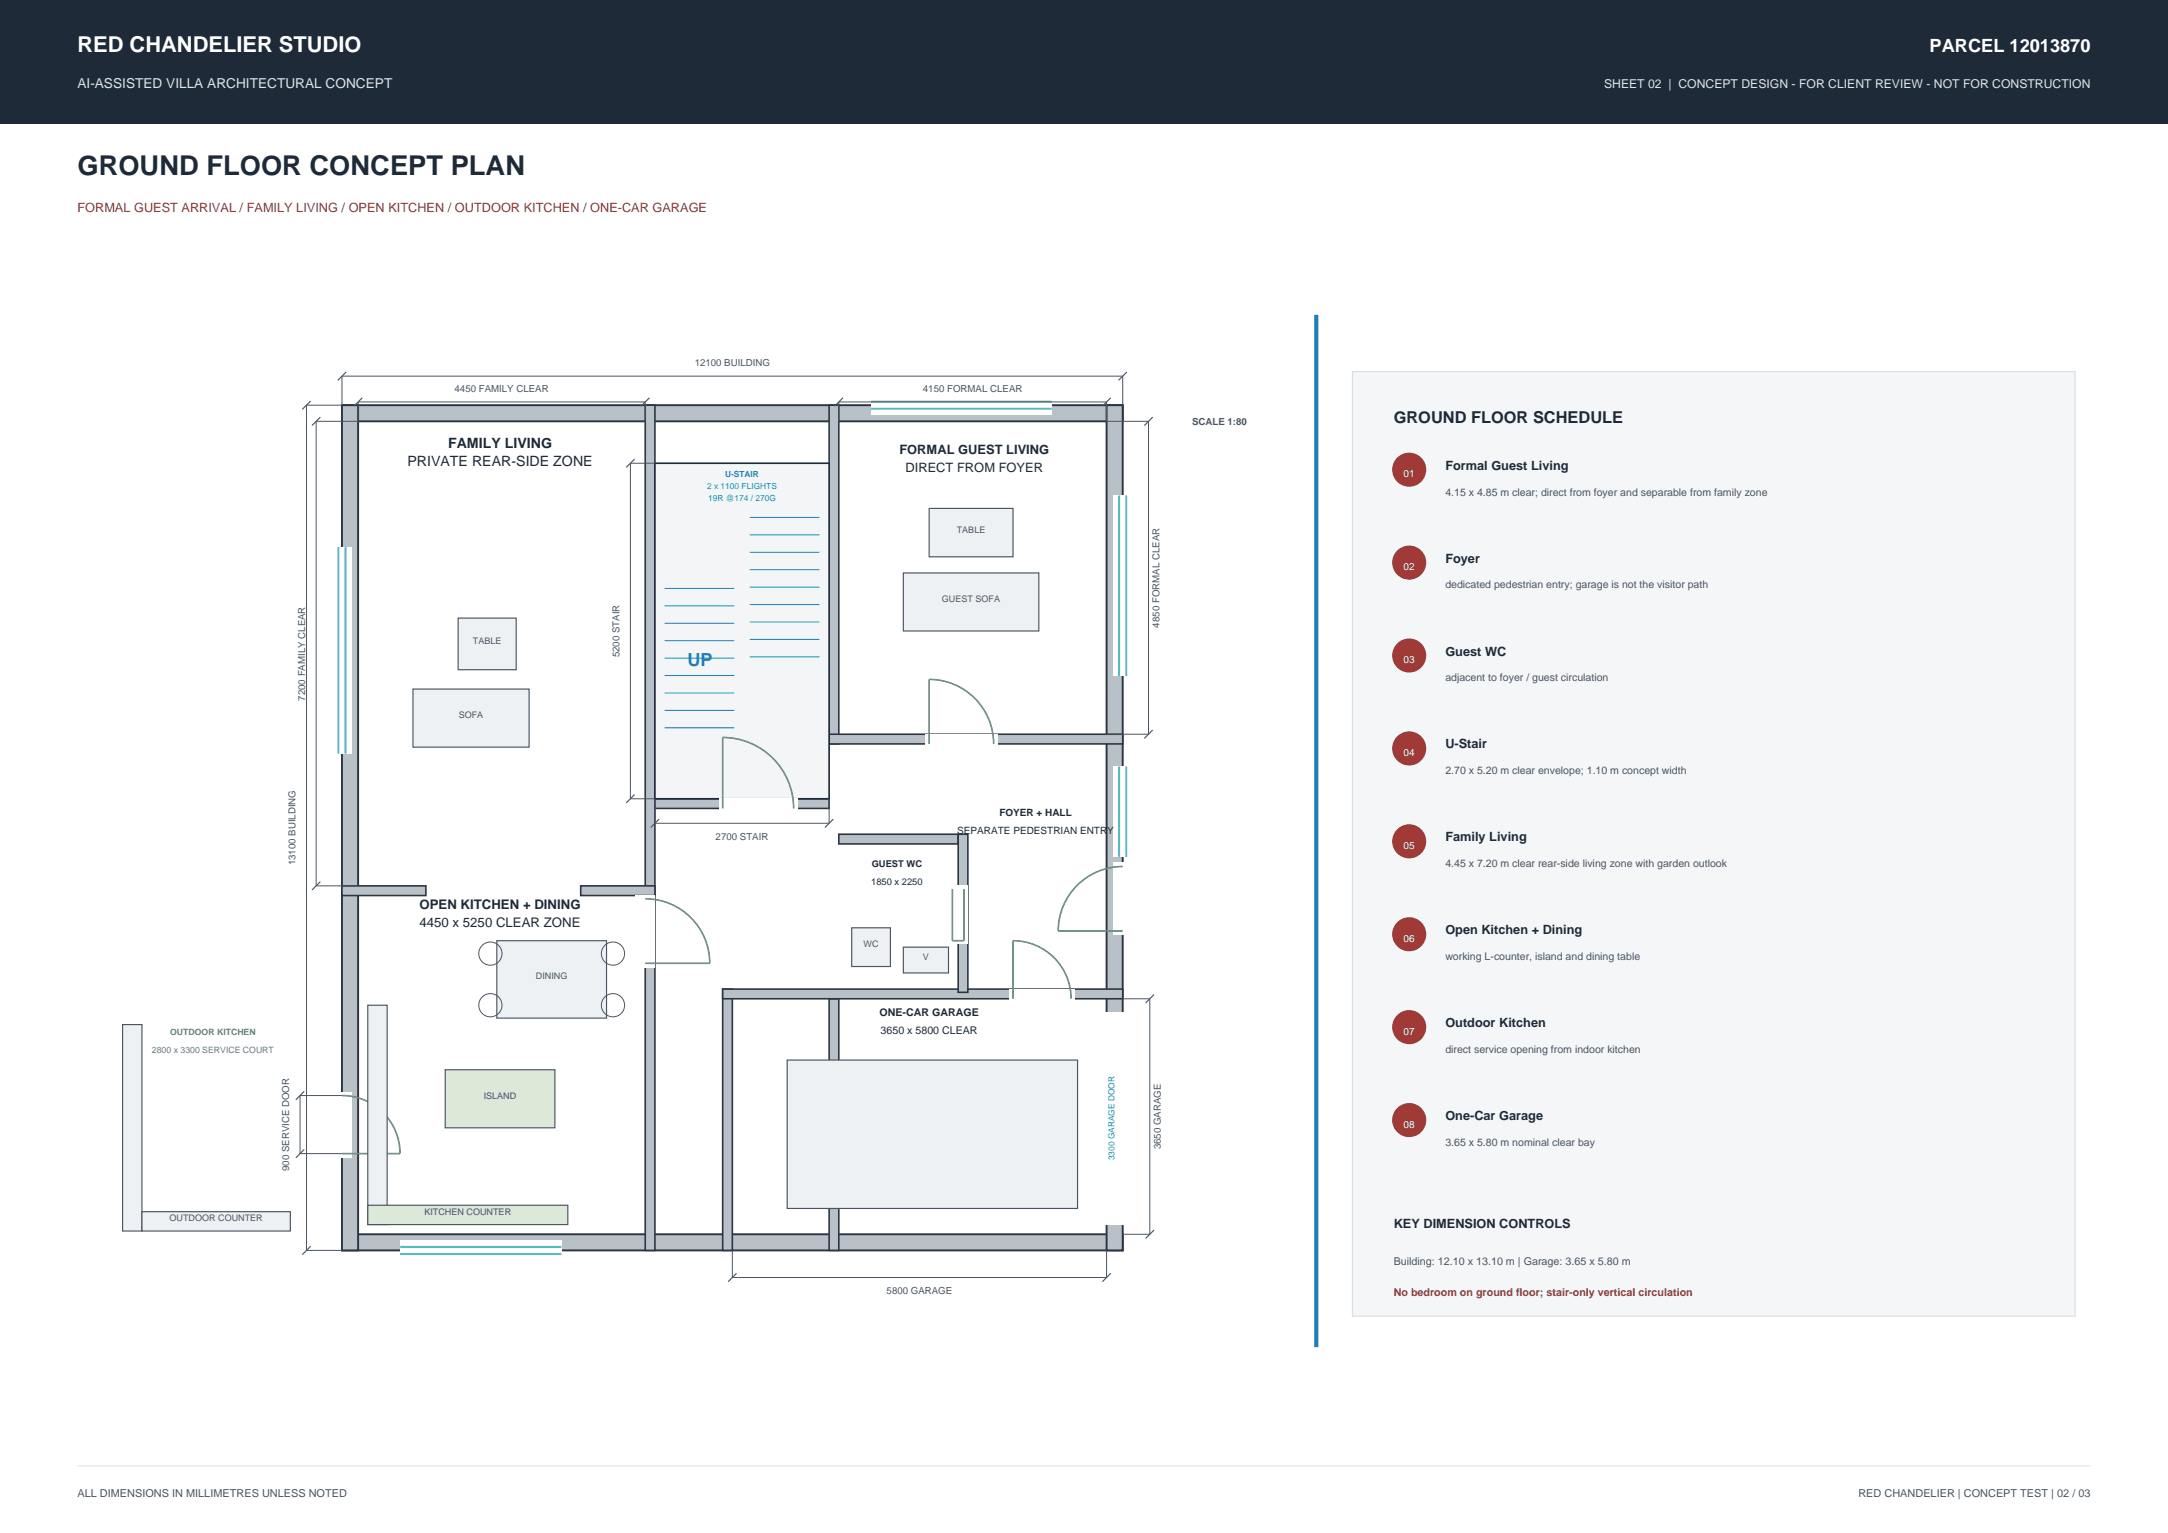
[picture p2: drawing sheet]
<svg xmlns="http://www.w3.org/2000/svg" width="420mm" height="297mm" viewBox="0 0 420 297" stroke-linecap="round" stroke-linejoin="round" font-family="sans-serif">
<defs><g id="words">
<text font-size="5.3" fill="#1e2a38" x="15" y="34">GROUND FLOOR CONCEPT PLAN</text>
<text font-size="4.2" fill="#fff" x="15" y="10">RED CHANDELIER STUDIO</text>
<text font-size="3.5" fill="#fff" x="373.8" y="10">PARCEL 12013870</text>
<text font-size="3.5" fill="#227dba" x="133.2" y="129.1">UP</text>
<text font-size="3.2" fill="#1e2a38" x="270" y="82">GROUND FLOOR SCHEDULE</text>
<g font-size="2.8" fill="#1e2a38">
<text x="86.8" y="86.7">FAMILY LIVING</text>
<text x="78.9" y="90.3">PRIVATE REAR-SIDE ZONE</text>
</g>
<text font-size="2.6" fill="#dce3ea" x="15" y="17">AI-ASSISTED VILLA ARCHITECTURAL CONCEPT</text>
<g font-size="2.6" fill="#1e2a38">
<text x="81.2" y="176.1">OPEN KITCHEN + DINING</text>
<text x="81.3" y="179.6">4450 x 5250 CLEAR ZONE</text>
</g>
<text font-size="2.5" fill="#a03a36" x="15" y="41">FORMAL GUEST ARRIVAL / FAMILY LIVING / OPEN KITCHEN / OUTDOOR KITCHEN / ONE-CAR GARAGE</text>
<g font-size="2.5" fill="#1e2a38">
<text x="174.2" y="88">FORMAL GUEST LIVING</text>
<text x="175.4" y="91.5">DIRECT FROM FOYER</text>
<text x="280" y="91">Formal Guest Living</text>
<text x="280" y="109">Foyer</text>
<text x="280" y="127">Guest WC</text>
<text x="280" y="145">U-Stair</text>
<text x="280" y="163">Family Living</text>
<text x="280" y="181">Open Kitchen + Dining</text>
<text x="280" y="199">Outdoor Kitchen</text>
<text x="280" y="217">One-Car Garage</text>
<text x="270" y="238">KEY DIMENSION CONTROLS</text>
</g>
<text font-size="2.4" fill="#dce3ea" x="310.7" y="17">SHEET 02 | CONCEPT DESIGN - FOR CLIENT REVIEW - NOT FOR CONSTRUCTION</text>
<g font-size="2.1" fill="#1e2a38">
<text x="170.4" y="196.8">ONE-CAR GARAGE</text>
<text x="170.6" y="200.2">3650 x 5800 CLEAR</text>
</g>
<g font-size="2.1" fill="#4a5563">
<text x="270" y="245">Building: 12.10 x 13.10 m | Garage: 3.65 x 5.80 m</text>
<text x="15" y="290">ALL DIMENSIONS IN MILLIMETRES UNLESS NOTED</text>
<text x="360" y="290">RED CHANDELIER | CONCEPT TEST | 02 / 03</text>
</g>
<text font-size="2.1" fill="#a03a36" x="270" y="251">No bedroom on ground floor; stair-only vertical circulation</text>
<g font-size="2" fill="#4a5563">
<text x="280" y="96">4.15 x 4.85 m clear; direct from foyer and separable from family zone</text>
<text x="280" y="114">dedicated pedestrian entry; garage is not the visitor path</text>
<text x="280" y="132">adjacent to foyer / guest circulation</text>
<text x="280" y="150">2.70 x 5.20 m clear envelope; 1.10 m concept width</text>
<text x="280" y="168">4.45 x 7.20 m clear rear-side living zone with garden outlook</text>
<text x="280" y="186">working L-counter, island and dining table</text>
<text x="280" y="204">direct service opening from indoor kitchen</text>
<text x="280" y="222">3.65 x 5.80 m nominal clear bay</text>
</g>
<g font-size="1.9" fill="#4a5563">
<text x="134.6" y="71">12100 BUILDING</text>
<text x="88.1" y="76">4450 FAMILY CLEAR</text>
<text x="178.8" y="76">4150 FORMAL CLEAR</text>
<text x="230.9" y="82.2">SCALE 1:80</text>
<text x="224.6" y="121.6" transform="rotate(-90 224.6 121.6)">4850 FORMAL CLEAR</text>
<text x="120" y="127.4" transform="rotate(-90 120 127.4)">5200 STAIR</text>
<text x="59.1" y="135.7" transform="rotate(-90 59.1 135.7)">7200 FAMILY CLEAR</text>
<text x="57.3" y="167.7" transform="rotate(-90 57.3 167.7)">13100 BUILDING</text>
<text x="138.6" y="162.7">2700 STAIR</text>
<text x="56" y="226.9" transform="rotate(-90 56 226.9)">900 SERVICE DOOR</text>
<text x="224.9" y="222.7" transform="rotate(-90 224.9 222.7)">3650 GARAGE</text>
<text x="171.8" y="250.7">5800 GARAGE</text>
</g>
<g font-size="1.9" fill="#fff">
<text x="271.9" y="92.5">01</text>
<text x="271.9" y="110.5">02</text>
<text x="271.9" y="128.5">03</text>
<text x="271.9" y="146.5">04</text>
<text x="271.9" y="164.5">05</text>
<text x="271.9" y="182.5">06</text>
<text x="271.9" y="200.5">07</text>
<text x="271.9" y="218.5">08</text>
</g>
<g font-size="1.9" fill="#1e2a38">
<text x="185.4" y="161.5">SEPARATE PEDESTRIAN ENTRY</text>
<text x="193.6" y="158">FOYER + HALL</text>
</g>
<g font-size="1.8" fill="#4a5563">
<text x="185.4" y="103.2">TABLE</text>
<text x="182.5" y="116.6">GUEST SOFA</text>
<text x="91.6" y="124.8">TABLE</text>
<text x="88.9" y="139.1">SOFA</text>
<text x="167.3" y="183.5">WC</text>
<text x="178.8" y="186">V</text>
<text x="103.8" y="189.8">DINING</text>
<text x="93.7" y="212.9">ISLAND</text>
<text x="32.8" y="236.6">OUTDOOR COUNTER</text>
<text x="82.2" y="235.4">KITCHEN COUNTER</text>
</g>
<g font-size="1.8" fill="#1e2a38">
<text x="168.9" y="168">GUEST WC</text>
<text x="168.8" y="171.5">1850 x 2250</text>
</g>
<g font-size="1.7" fill="#62966b">
<text x="33" y="200.5">OUTDOOR KITCHEN</text>
<text x="29.4" y="204">2800 x 3300 SERVICE COURT</text>
</g>
<g font-size="1.6" fill="#227dba">
<text x="137" y="94.7">2 x 1100 FLIGHTS</text>
<text x="140.5" y="92.4">U-STAIR</text>
<text x="137.2" y="97.1">19R @174 / 270G</text>
<text x="215.9" y="224.8" transform="rotate(-90 215.9 224.8)">3300 GARAGE DOOR</text>
</g>
</g></defs>
<path d="M0 0h420v24h-420z" fill-rule="evenodd" fill="#1e2a38"/>
<path d="M255 61v200" fill="none" stroke="#227dba" stroke-width=".81" stroke-linecap="butt"/>
<g fill="#b9c1c8" stroke="#2d3540" stroke-width=".37">
<path d="M66.3 239.1h151.2v3.1h-151.2z" fill-rule="evenodd"/>
<path d="M66.3 78.5h151.2v3.1h-151.2z" fill-rule="evenodd"/>
<path d="M66.3 78.5h3.1v163.7h-3.1z" fill-rule="evenodd"/>
<path d="M214.4 78.5h3.1v163.7h-3.1z" fill-rule="evenodd"/>
</g>
<g fill="#b9c1c8" stroke="#2d3540" stroke-width=".31">
<path d="M125 78.5h1.9v163.7h-1.9z" fill-rule="evenodd"/>
<path d="M160.6 193.5h1.9v48.7h-1.9z" fill-rule="evenodd"/>
<path d="M160.6 78.5h1.9v65.6h-1.9z" fill-rule="evenodd"/>
<path d="M66.3 171.6h16.2v1.9h-16.2z" fill-rule="evenodd"/>
<path d="M112.5 171.6h14.4v1.9h-14.4z" fill-rule="evenodd"/>
<path d="M126.9 154.7h13.1v1.9h-13.1z" fill-rule="evenodd"/>
<path d="M153.8 154.7h6.8v1.9h-6.8z" fill-rule="evenodd"/>
<path d="M140 191.6h1.9v50.6h-1.9z" fill-rule="evenodd"/>
<path d="M140 191.6h77.5v1.9h-77.5z" fill-rule="evenodd"/>
<path d="M162.5 161.6h23.1v1.9h-23.1z" fill-rule="evenodd"/>
<path d="M185.6 161.6h1.9v30.7h-1.9z" fill-rule="evenodd"/>
<path d="M160.6 142.2h56.9v1.9h-56.9z" fill-rule="evenodd"/>
</g>
<path d="M126.9 89.8h33.7v65h-33.7z" fill-rule="evenodd" fill="#f3f5f6" stroke="#1e2a38" stroke-width=".31"/>
<g fill="none" stroke="#227dba" stroke-width=".19">
<path d="M128.7 117.4h13.5M128.7 114h13.5M145.3 100.3h13.4M145.3 103.6h13.4M145.3 107h13.4M145.3 110.4h13.4M145.3 113.8h13.4M145.3 117.1h13.4M128.7 137.6h13.5M128.7 134.2h13.5M128.7 130.9h13.5M128.7 127.5h13.5"/>
<path d="M128.7 124.1h13.5M128.7 120.8h13.5M145.3 120.5h13.4M145.3 123.9h13.4M145.3 127.3h13.4M128.7 141h13.5"/>
</g>
<path d="M215.6 167.1h3.8v14h-3.8z" fill-rule="evenodd" fill="#fff"/>
<path d="M217.5 167.9a12.5 12.5 0 0 0-12.5 12.5h12.5" fill="none" stroke="#62966b" stroke-width=".31"/>
<path d="M123.1 173.4h3.8v14h-3.8z" fill-rule="evenodd" fill="#fff"/>
<path d="M125 174.1a12.5 12.5 0 0 1 12.5 12.5h-12.5" fill="none" stroke="#62966b" stroke-width=".31"/>
<path d="M64.4 211.5h3.7v12.7h-3.7z" fill-rule="evenodd" fill="#fff"/>
<path d="M66.3 212.3a11.2 11.2 0 0 1 11.2 11.2h-11.2" fill="none" stroke="#62966b" stroke-width=".31"/>
<path d="M183.7 171.6h3.8v11.3h-3.8z" fill-rule="evenodd" fill="#fff"/>
<path d="M184.5 172.3v9.9h2.3v-9.9" fill="none" stroke="#62966b" stroke-width=".31"/>
<path d="M139.2 154.8h15.3v3.7h-15.3z" fill-rule="evenodd" fill="#fff"/>
<path d="M140 156.6v-13.7a13.7 13.7 0 0 1 13.8 13.7" fill="none" stroke="#62966b" stroke-width=".31"/>
<path d="M195.5 191.6h12.7v3.8h-12.7z" fill-rule="evenodd" fill="#fff"/>
<path d="M196.2 193.5v-11.3a11.3 11.3 0 0 1 11.3 11.3" fill="none" stroke="#62966b" stroke-width=".31"/>
<path d="M179.2 142.3h14v3.7h-14z" fill-rule="evenodd" fill="#fff"/>
<path d="M180 144.1v-12.5a12.5 12.5 0 0 1 12.5 12.5" fill="none" stroke="#62966b" stroke-width=".31"/>
<g fill="#fff">
<path d="M214 196h3.9v41.2h-3.9z" fill-rule="evenodd"/>
<path d="M215.6 96h3.8v35h-3.8z" fill-rule="evenodd"/>
</g>
<path d="M216.8 96v35M218.2 96v35" fill="none" stroke="#4fb9c6" stroke-width=".37"/>
<path d="M215.6 148.5h3.8v17.5h-3.8z" fill-rule="evenodd" fill="#fff"/>
<path d="M216.8 148.5v17.5M218.2 148.5v17.5" fill="none" stroke="#4fb9c6" stroke-width=".37"/>
<path d="M64.4 106h3.7v40h-3.7z" fill-rule="evenodd" fill="#fff"/>
<path d="M65.6 106v40M66.9 106v40" fill="none" stroke="#4fb9c6" stroke-width=".37"/>
<path d="M168.8 76.6h35v3.8h-35z" fill-rule="evenodd" fill="#fff"/>
<path d="M168.8 79.2h35M168.8 77.8h35" fill="none" stroke="#4fb9c6" stroke-width=".37"/>
<path d="M77.5 240.4h31.2v3.7h-31.2z" fill-rule="evenodd" fill="#fff"/>
<path d="M77.5 242.9h31.2M77.5 241.6h31.2" fill="none" stroke="#4fb9c6" stroke-width=".37"/>
<g fill="#eef1f3" stroke="#4a5563" stroke-width=".22">
<path d="M80 133.5h22.5v11.3h-22.5z" fill-rule="evenodd"/>
<path d="M88.7 119.7h11.3v10h-11.3z" fill-rule="evenodd"/>
<path d="M175 111h26.2v11.3h-26.2z" fill-rule="evenodd"/>
<path d="M180 98.5h16.2v9.4h-16.2z" fill-rule="evenodd"/>
<path d="M152.5 205.4h56.3v28.7h-56.3z" fill-rule="evenodd"/>
<path d="M71.3 194.8h3.7v42.4h-3.7z" fill-rule="evenodd"/>
</g>
<g fill="#dce8d8" stroke="#4a5563" stroke-width=".22">
<path d="M71.3 233.5h38.7v3.7h-38.7z" fill-rule="evenodd"/>
<path d="M86.3 207.3h21.2v11.2h-21.2z" fill-rule="evenodd"/>
</g>
<g fill="#eef1f3" stroke="#4a5563" stroke-width=".22">
<path d="M96.2 182.3h21.3v15h-21.3z" fill-rule="evenodd"/>
<path d="M23.7 198.5h3.8v40h-3.8z" fill-rule="evenodd"/>
<path d="M27.5 234.7h28.8v3.8h-28.8z" fill-rule="evenodd"/>
<path d="M165 179.7h7.5v7.5h-7.5z" fill-rule="evenodd"/>
<path d="M175 183.5h8.8v5h-8.8z" fill-rule="evenodd"/>
</g>
<g fill="none" stroke="#4a5563" stroke-width=".19">
<path d="M217.5 78.5v-5.6h-151.2v5.6h-6.9v163.7h6.9M125 81.6v-3.7h-55.6v3.7h-8.2v90h8.2M126.9 89.8h-4.8v65h4.8v4.7h33.7v-4.7M162.5 81.6v-3.7h51.9v3.7h8.1v60.7h-8.1M217.5 193.5h5.2v45.6h-5.2M66.3 212.3h-8.2v11.2h8.2M141.9 242.2v5.3h72.5v-5.3"/>
<circle cx="95" cy="184.8" r="2.25"/>
<circle cx="95" cy="194.7" r="2.25"/>
<circle cx="118.7" cy="184.8" r="2.25"/>
<circle cx="118.7" cy="194.7" r="2.25"/>
</g>
<g fill="none" stroke="#4a5563" stroke-width=".22">
<path d="M60.2 77.7l-1.6 1.6M67.1 72.1l-1.7 1.6M70.2 77.1l-1.6 1.6M125.8 77.1l-1.6 1.6M163.3 77.1l-1.6 1.6M215.2 77.1l-1.6 1.6M218.3 72.1l-1.6 1.6M62.1 80.8l-1.7 1.6M122.9 88.9l-1.6 1.7M223.3 80.8l-1.6 1.6M122.9 153.9l-1.6 1.7M127.7 158.7l-1.6 1.6"/>
<path d="M161.4 158.7l-1.6 1.6M223.3 141.4l-1.6 1.7M62.1 170.8l-1.7 1.6M223.6 192.7l-1.7 1.6M58.9 211.4l-1.6 1.7M58.9 222.7l-1.6 1.6M223.6 238.3l-1.7 1.6M60.2 241.4l-1.6 1.7M142.7 246.7l-1.6 1.6M215.2 246.7l-1.6 1.6"/>
</g>
<path d="M262 72h140v183h-140z" fill-rule="evenodd" fill="#f4f6f8" stroke="#d7dee4" stroke-width=".21"/>
<g fill="#a03a36">
<circle cx="273" cy="91" r="3.3"/>
<circle cx="273" cy="109" r="3.3"/>
<circle cx="273" cy="127" r="3.3"/>
<circle cx="273" cy="145" r="3.3"/>
<circle cx="273" cy="163" r="3.3"/>
<circle cx="273" cy="181" r="3.3"/>
<circle cx="273" cy="199" r="3.3"/>
<circle cx="273" cy="217" r="3.3"/>
</g>
<path d="M15 284h390" fill="none" stroke="#d7dee4" stroke-width=".19"/>
<use href="#words"/>
</svg>
